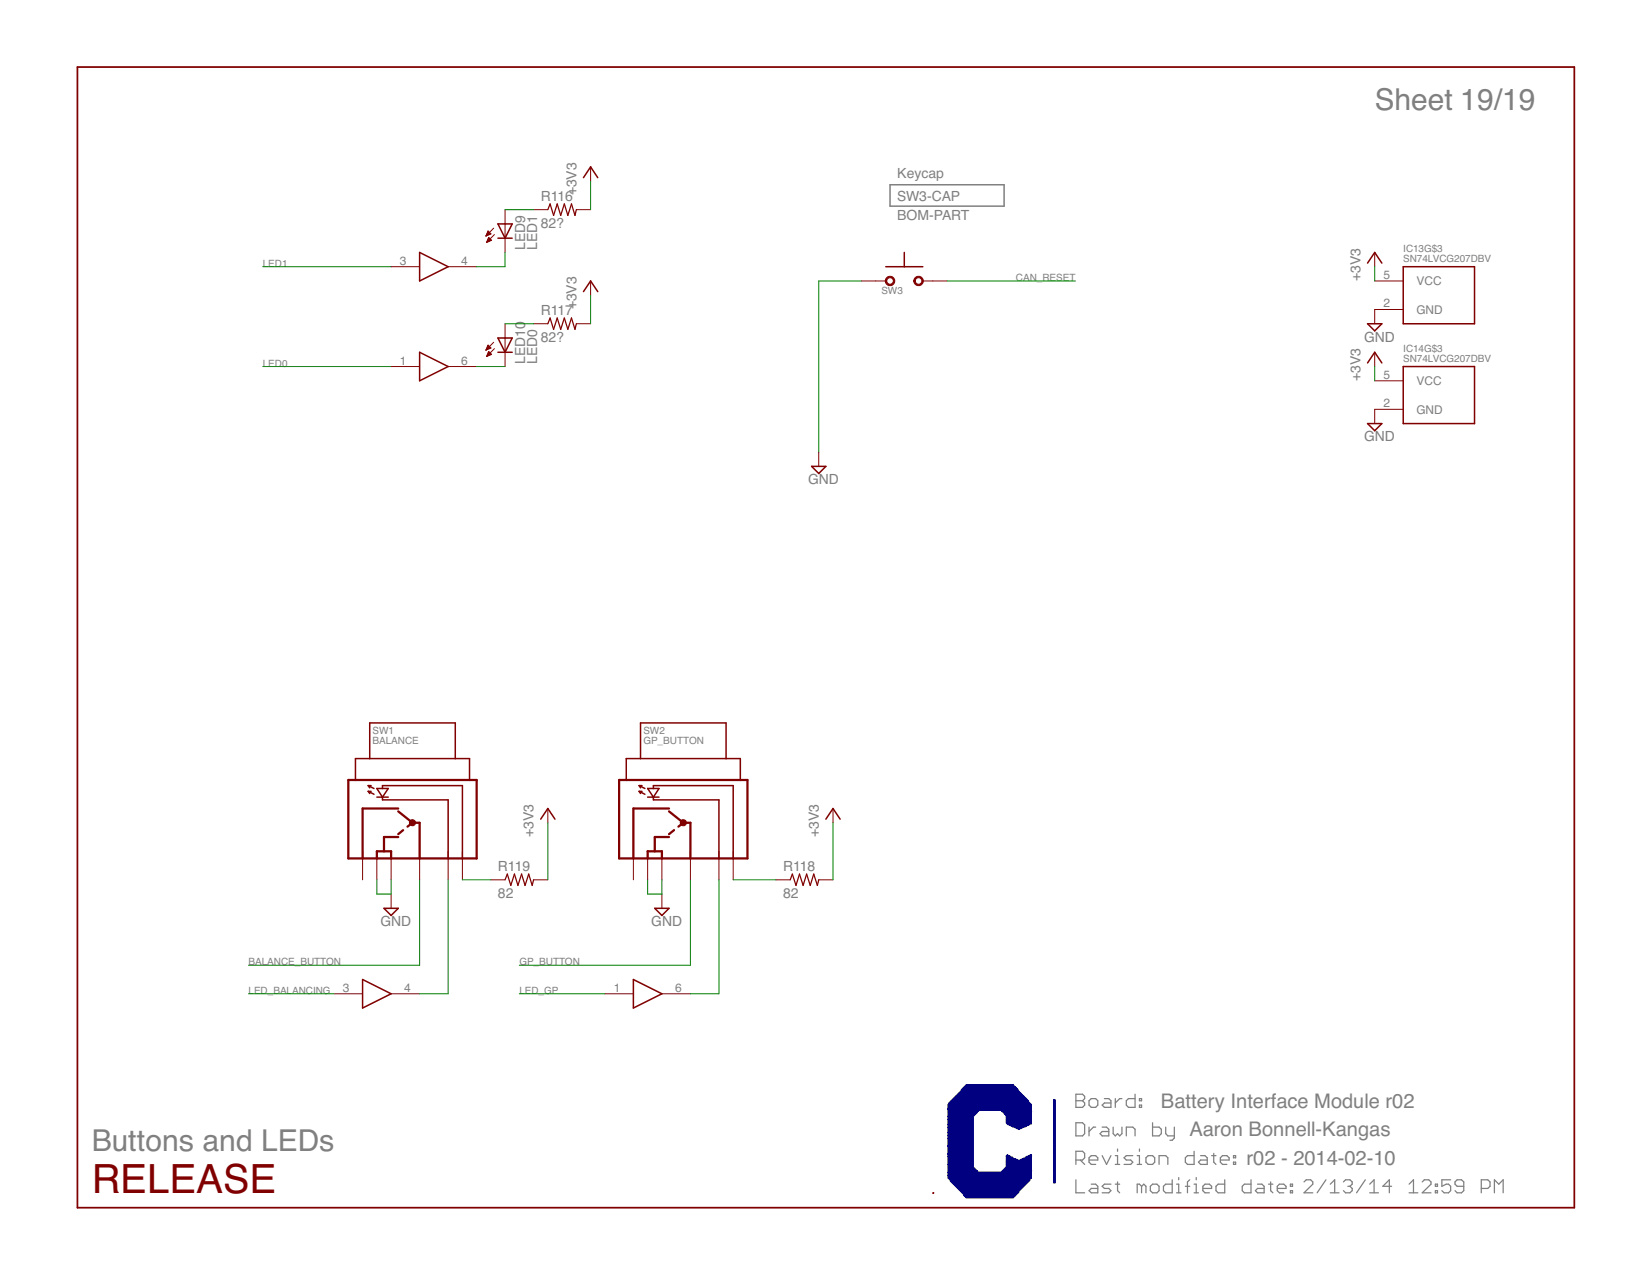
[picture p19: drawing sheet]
<svg xmlns="http://www.w3.org/2000/svg" width="279mm" height="216mm" viewBox="0 0 279 216" stroke-linecap="round" stroke-linejoin="round" font-family="sans-serif">
<defs><g id="words">
<text font-size="6.8" fill="#800000" x="15.5" y="201.9">RELEASE</text>
<g font-size="5.1" fill="#808080">
<text x="232.7" y="18.6">Sheet 19/19</text>
<text x="15.5" y="194.7">Buttons and LEDs</text>
</g>
<g font-size="3.4" fill="#808080">
<text x="196.5" y="187.5">Battery Interface Module r02</text>
<text x="201.3" y="192.3">Aaron Bonnell-Kangas</text>
<text x="210.9" y="197.1">r02 - 2014-02-10</text>
</g>
<g font-size="2.4" fill="#808080">
<text x="91.5" y="34.1">R116</text>
<text x="97.5" y="33.1" transform="rotate(-90 97.5 33.1)">+3V3</text>
<text x="151.8" y="34">SW3-CAP</text>
<text x="151.8" y="30">Keycap</text>
<text x="91.5" y="38.6">82?</text>
<text x="151.8" y="37.3">BOM-PART</text>
<text x="88.9" y="42.2" transform="rotate(-90 88.9 42.2)">LED9</text>
<text x="90.9" y="42.2" transform="rotate(-90 90.9 42.2)">LED1</text>
<text x="230.2" y="47.5" transform="rotate(-90 230.2 47.5)">+3V3</text>
<text x="91.5" y="53.4">R117</text>
<text x="97.5" y="52.4" transform="rotate(-90 97.5 52.4)">+3V3</text>
<text x="91.5" y="57.9">82?</text>
<text x="230.8" y="57.8">GND</text>
<text x="88.9" y="61.5" transform="rotate(-90 88.9 61.5)">LED10</text>
<text x="90.9" y="61.5" transform="rotate(-90 90.9 61.5)">LED0</text>
<text x="230.2" y="64.4" transform="rotate(-90 230.2 64.4)">+3V3</text>
<text x="230.8" y="74.7">GND</text>
<text x="136.7" y="81.9">GND</text>
<text x="90.3" y="141.6" transform="rotate(-90 90.3 141.6)">+3V3</text>
<text x="138.6" y="141.6" transform="rotate(-90 138.6 141.6)">+3V3</text>
<text x="84.3" y="147.4">R119</text>
<text x="132.5" y="147.4">R118</text>
<text x="84.3" y="152">82</text>
<text x="132.5" y="152">82</text>
<text x="64.4" y="156.7">GND</text>
<text x="110.2" y="156.7">GND</text>
</g>
<g font-size="2" fill="#808080">
<text x="67.7" y="44.8">3</text>
<text x="78.1" y="44.8">4</text>
<text x="234.1" y="47.2">5</text>
<text x="234.1" y="52">2</text>
<text x="239.7" y="48.3">VCC</text>
<text x="239.7" y="53.1">GND</text>
<text x="67.7" y="61.7">1</text>
<text x="78.1" y="61.7">6</text>
<text x="234.1" y="64.1">5</text>
<text x="239.7" y="65.1">VCC</text>
<text x="234.1" y="68.9">2</text>
<text x="239.7" y="70">GND</text>
<text x="58" y="167.8">3</text>
<text x="68.4" y="167.8">4</text>
<text x="103.9" y="167.8">1</text>
<text x="114.2" y="167.8">6</text>
</g>
<g font-size="1.7" fill="#808080">
<text x="44.5" y="45.1">LED1</text>
<text x="171.9" y="47.5">CAN_RESET</text>
<text x="237.5" y="44.4">SN74LVCG207DBV</text>
<text x="237.5" y="42.7">IC13G$3</text>
<text x="149.2" y="49.7">SW3</text>
<text x="237.5" y="59.6">IC14G$3</text>
<text x="44.5" y="62">LED0</text>
<text x="237.5" y="61.3">SN74LVCG207DBV</text>
<text x="63" y="125.9">BALANCE</text>
<text x="63" y="124.3">SW1</text>
<text x="108.9" y="125.9">GP_BUTTON</text>
<text x="108.9" y="124.3">SW2</text>
<text x="42.1" y="163.3">BALANCE_BUTTON</text>
<text x="87.9" y="163.3">GP_BUTTON</text>
<text x="42.1" y="168.2">LED_BALANCING</text>
<text x="87.9" y="168.2">LED_GP</text>
</g>
</g></defs>
<g fill="#808080" stroke="#808080" stroke-width=".21">
<path d="M182.1 185.1v2.3z"/>
<path d="M182.1 185.1h1.1z"/>
<path d="M183.2 185.1l.4 .4z"/>
<path d="M183.6 185.5v.4z"/>
<path d="M183.6 185.9l-.4 .3z"/>
<path d="M183.2 186.2l.4 .4z"/>
<path d="M183.6 186.6v.4z"/>
<path d="M183.6 187l-.4 .4z"/>
<path d="M182.1 187.4h1.1z"/>
<path d="M182.1 186.2h1.1z"/>
<path d="M184.7 187.4h.7z"/>
<path d="M185.8 187l-.4 .4z"/>
<path d="M185.8 186.2v.8z"/>
<path d="M185.4 185.9l.4 .3z"/>
<path d="M184.7 185.9h.7z"/>
<path d="M184.3 186.2l.4-.3z"/>
<path d="M184.3 186.2v.8z"/>
<path d="M184.3 187l.4 .4z"/>
<path d="M186.9 185.9h.7z"/>
<path d="M187.6 185.9l.4 .3z"/>
<path d="M188 186.2v1.2z"/>
<path d="M186.9 187.4h1.1z"/>
<path d="M186.5 187l.4 .4z"/>
<path d="M186.5 187l.4-.4z"/>
<path d="M186.9 186.6h1.1z"/>
<path d="M188.7 185.9v1.5z"/>
<path d="M188.7 186.6l.8-.7z"/>
<path d="M189.5 185.9h.4z"/>
<path d="M192.1 185.1v2.3z"/>
<path d="M191 187.4h1.1z"/>
<path d="M190.6 187l.4 .4z"/>
<path d="M190.6 186.2v.8z"/>
<path d="M190.6 186.2l.4-.3z"/>
<path d="M191 185.9h1.1z"/>
<path d="M192.8 185.9h.4z"/>
<path d="M193.2 185.9v.3z"/>
<path d="M192.8 186.2h.4z"/>
<path d="M192.8 185.9v.3z"/>
<path d="M192.8 187h.4z"/>
<path d="M193.2 187v.4z"/>
<path d="M192.8 187.4h.4z"/>
<path d="M192.8 187v.4z"/>
<path d="M182.1 194.8v2.2z"/>
<path d="M182.1 194.8h1.1z"/>
<path d="M183.2 194.8l.4 .4z"/>
<path d="M183.6 195.2v.7z"/>
<path d="M183.6 195.9l-.4 .4z"/>
<path d="M182.1 196.3h1.1z"/>
<path d="M182.8 196.3l.8 .7z"/>
<path d="M184.7 197h.7z"/>
<path d="M184.3 196.6l.4 .4z"/>
<path d="M184.3 195.9v.7z"/>
<path d="M184.3 195.9l.4-.4z"/>
<path d="M184.7 195.5h.7z"/>
<path d="M185.4 195.5l.4 .4z"/>
<path d="M185.8 195.9v.4z"/>
<path d="M184.3 196.3h1.5z"/>
<path d="M186.5 195.5l.8 1.5z"/>
<path d="M188 195.5l-.7 1.5z"/>
<path d="M188.7 195.5h.4z"/>
<path d="M189.1 195.5v1.5z"/>
<path d="M188.7 197h.8z"/>
<path d="M189.1 194.4v.4z"/>
<path d="M190.2 197h1.1z"/>
<path d="M191.7 196.6l-.4 .4z"/>
<path d="M191.3 196.3l.4 .3z"/>
<path d="M190.6 196.3h.7z"/>
<path d="M190.2 195.9l.4 .4z"/>
<path d="M190.2 195.9l.4-.4z"/>
<path d="M190.6 195.5h1.1z"/>
<path d="M192.4 195.5h.4z"/>
<path d="M192.8 195.5v1.5z"/>
<path d="M192.4 197h.8z"/>
<path d="M192.8 194.4v.4z"/>
<path d="M194.3 197h.8z"/>
<path d="M195.4 196.6l-.3 .4z"/>
<path d="M195.4 195.9v.7z"/>
<path d="M195.1 195.5l.3 .4z"/>
<path d="M194.3 195.5h.8z"/>
<path d="M193.9 195.9l.4-.4z"/>
<path d="M193.9 195.9v.7z"/>
<path d="M193.9 196.6l.4 .4z"/>
<path d="M196.2 195.5v1.5z"/>
<path d="M196.2 195.5h1.1z"/>
<path d="M197.3 195.5l.3 .4z"/>
<path d="M197.6 195.9v1.1z"/>
<path d="M202.1 194.8v2.2z"/>
<path d="M201 197h1.1z"/>
<path d="M200.6 196.6l.4 .4z"/>
<path d="M200.6 195.9v.7z"/>
<path d="M200.6 195.9l.4-.4z"/>
<path d="M201 195.5h1.1z"/>
<path d="M203.2 195.5h.7z"/>
<path d="M203.9 195.5l.4 .4z"/>
<path d="M204.3 195.9v1.1z"/>
<path d="M203.2 197h1.1z"/>
<path d="M202.8 196.6l.4 .4z"/>
<path d="M202.8 196.6l.4-.3z"/>
<path d="M203.2 196.3h1.1z"/>
<path d="M205.4 195.2v1.4z"/>
<path d="M205.4 196.6l.4 .4z"/>
<path d="M205 195.5h.8z"/>
<path d="M206.9 197h.7z"/>
<path d="M206.5 196.6l.4 .4z"/>
<path d="M206.5 195.9v.7z"/>
<path d="M206.9 195.5l-.4 .4z"/>
<path d="M206.9 195.5h.7z"/>
<path d="M207.6 195.5l.4 .4z"/>
<path d="M208 195.9v.4z"/>
<path d="M206.5 196.3h1.5z"/>
<path d="M208.7 195.5h.4z"/>
<path d="M209.1 195.5v.4z"/>
<path d="M208.7 195.9h.4z"/>
<path d="M208.7 195.5v.4z"/>
<path d="M208.7 196.6h.4z"/>
<path d="M209.1 196.6v.4z"/>
<path d="M208.7 197h.4z"/>
<path d="M208.7 196.6v.4z"/>
<path d="M182.1 199.6v2.2z"/>
<path d="M182.1 201.8h1.5z"/>
<path d="M184.7 200.4h.7z"/>
<path d="M185.4 200.4l.4 .3z"/>
<path d="M185.8 200.7v1.1z"/>
<path d="M184.7 201.8h1.1z"/>
<path d="M184.3 201.5l.4 .3z"/>
<path d="M184.3 201.5l.4-.4z"/>
<path d="M184.7 201.1h1.1z"/>
<path d="M186.5 201.8h1.1z"/>
<path d="M187.6 201.8l.4-.3z"/>
<path d="M187.6 201.1l.4 .4z"/>
<path d="M186.9 201.1h.7z"/>
<path d="M186.5 200.7l.4 .4z"/>
<path d="M186.5 200.7l.4-.3z"/>
<path d="M186.9 200.4h1.1z"/>
<path d="M189.1 200v1.5z"/>
<path d="M189.1 201.5l.4 .3z"/>
<path d="M188.7 200.4h.8z"/>
<path d="M192.4 200.4v1.4z"/>
<path d="M192.4 200.4h.4z"/>
<path d="M192.8 200.4l.4 .3z"/>
<path d="M193.2 200.7v1.1z"/>
<path d="M193.2 200.7l.4-.3z"/>
<path d="M193.6 200.4l.3 .3z"/>
<path d="M193.9 200.7v1.1z"/>
<path d="M195.1 201.8h.7z"/>
<path d="M195.8 201.8l.4-.3z"/>
<path d="M196.2 200.7v.8z"/>
<path d="M195.8 200.4l.4 .3z"/>
<path d="M195.1 200.4h.7z"/>
<path d="M194.7 200.7l.4-.3z"/>
<path d="M194.7 200.7v.8z"/>
<path d="M194.7 201.5l.4 .3z"/>
<path d="M198.4 199.6v2.2z"/>
<path d="M197.3 201.8h1.1z"/>
<path d="M196.9 201.5l.4 .3z"/>
<path d="M196.9 200.7v.8z"/>
<path d="M196.9 200.7l.4-.3z"/>
<path d="M197.3 200.4h1.1z"/>
<path d="M199.1 200.4h.4z"/>
<path d="M199.5 200.4v1.4z"/>
<path d="M199.1 201.8h.8z"/>
<path d="M199.5 199.2v.4z"/>
<path d="M201 200v1.8z"/>
<path d="M201 200l.3-.4z"/>
<path d="M200.6 200.7h.7z"/>
<path d="M202.1 200.4h.3z"/>
<path d="M202.4 200.4v1.4z"/>
<path d="M202.1 201.8h.7z"/>
<path d="M202.4 199.2v.4z"/>
<path d="M203.9 201.8h.8z"/>
<path d="M203.6 201.5l.3 .3z"/>
<path d="M203.6 200.7v.8z"/>
<path d="M203.6 200.7l.3-.3z"/>
<path d="M203.9 200.4h.8z"/>
<path d="M204.7 200.4l.3 .3z"/>
<path d="M205 200.7v.4z"/>
<path d="M203.6 201.1h1.4z"/>
<path d="M207.3 199.6v2.2z"/>
<path d="M206.1 201.8h1.2z"/>
<path d="M205.8 201.5l.3 .3z"/>
<path d="M205.8 200.7v.8z"/>
<path d="M205.8 200.7l.3-.3z"/>
<path d="M206.1 200.4h1.2z"/>
<path d="M211.7 199.6v2.2z"/>
<path d="M210.6 201.8h1.1z"/>
<path d="M210.2 201.5l.4 .3z"/>
<path d="M210.2 200.7v.8z"/>
<path d="M210.2 200.7l.4-.3z"/>
<path d="M210.6 200.4h1.1z"/>
<path d="M212.8 200.4h.8z"/>
<path d="M213.6 200.4l.3 .3z"/>
<path d="M213.9 200.7v1.1z"/>
<path d="M212.8 201.8h1.1z"/>
<path d="M212.4 201.5l.4 .3z"/>
<path d="M212.8 201.1l-.4 .4z"/>
<path d="M212.8 201.1h1.1z"/>
<path d="M215 200v1.5z"/>
<path d="M215 201.5l.4 .3z"/>
<path d="M214.7 200.4h.7z"/>
<path d="M216.5 201.8h.8z"/>
<path d="M216.2 201.5l.3 .3z"/>
<path d="M216.2 200.7v.8z"/>
<path d="M216.2 200.7l.3-.3z"/>
<path d="M216.5 200.4h.8z"/>
<path d="M217.3 200.4l.3 .3z"/>
<path d="M217.6 200.7v.4z"/>
<path d="M216.2 201.1h1.4z"/>
<path d="M218.4 200.4h.3z"/>
<path d="M218.7 200.4v.3z"/>
<path d="M218.4 200.7h.3z"/>
<path d="M218.4 200.4v.3z"/>
<path d="M218.4 201.5h.3z"/>
<path d="M218.7 201.5v.3z"/>
<path d="M218.4 201.8h.3z"/>
<path d="M218.4 201.5v.3z"/>
<path d="M220.7 201.8h1.5z"/>
<path d="M220.7 201.8l1.5-1.4z"/>
<path d="M222.2 200v.4z"/>
<path d="M221.8 199.6l.4 .4z"/>
<path d="M221.1 199.6h.7z"/>
<path d="M220.7 200l.4-.4z"/>
<path d="M224.4 199.6l-1.5 2.2z"/>
<path d="M225.1 200.4l.8-.8z"/>
<path d="M225.9 199.6v2.2z"/>
<path d="M225.1 201.8h1.5z"/>
<path d="M227.4 200l.3-.4z"/>
<path d="M227.7 199.6h.8z"/>
<path d="M228.5 199.6l.3 .4z"/>
<path d="M228.8 200v.4z"/>
<path d="M228.5 200.7l.3-.3z"/>
<path d="M228.1 200.7h.4z"/>
<path d="M228.5 200.7l.3 .4z"/>
<path d="M228.8 201.1v.4z"/>
<path d="M228.5 201.8l.3-.3z"/>
<path d="M227.7 201.8h.8z"/>
<path d="M227.4 201.5l.3 .3z"/>
<path d="M231.1 199.6l-1.5 2.2z"/>
<path d="M231.8 200.4l.7-.8z"/>
<path d="M232.5 199.6v2.2z"/>
<path d="M231.8 201.8h1.5z"/>
<path d="M235.1 199.6v2.2z"/>
<path d="M235.1 199.6l-1.1 1.1z"/>
<path d="M234 200.7h1.5z"/>
<path d="M238.5 200.4l.7-.8z"/>
<path d="M239.2 199.6v2.2z"/>
<path d="M238.5 201.8h1.4z"/>
<path d="M240.7 201.8h1.5z"/>
<path d="M240.7 201.8l1.5-1.4z"/>
<path d="M242.2 200v.4z"/>
<path d="M241.8 199.6l.4 .4z"/>
<path d="M241 199.6h.8z"/>
<path d="M241 199.6l-.3 .4z"/>
<path d="M242.9 200.4h.4z"/>
<path d="M243.3 200.4v.3z"/>
<path d="M242.9 200.7h.4z"/>
<path d="M242.9 200.4v.3z"/>
<path d="M242.9 201.5h.4z"/>
<path d="M243.3 201.5v.3z"/>
<path d="M242.9 201.8h.4z"/>
<path d="M242.9 201.5v.3z"/>
<path d="M244 199.6h1.5z"/>
<path d="M244 199.6v1.1z"/>
<path d="M244 200.7l.8-.3z"/>
<path d="M244.8 200.4h.3z"/>
<path d="M245.1 200.4l.4 .3z"/>
<path d="M245.5 200.7v.8z"/>
<path d="M245.5 201.5l-.4 .3z"/>
<path d="M244.4 201.8h.7z"/>
<path d="M244 201.5l.4 .3z"/>
<path d="M246.2 201.5l.4 .3z"/>
<path d="M246.6 201.8h.7z"/>
<path d="M247.3 201.8l.4-.3z"/>
<path d="M247.7 200v1.5z"/>
<path d="M247.3 199.6l.4 .4z"/>
<path d="M246.6 199.6h.7z"/>
<path d="M246.6 199.6l-.4 .4z"/>
<path d="M246.2 200v.4z"/>
<path d="M246.2 200.4l.4 .3z"/>
<path d="M246.6 200.7h1.1z"/>
<path d="M250.7 199.6v2.2z"/>
<path d="M250.7 199.6h1.1z"/>
<path d="M251.8 199.6l.4 .4z"/>
<path d="M252.2 200v.7z"/>
<path d="M251.8 201.1l.4-.4z"/>
<path d="M250.7 201.1h1.1z"/>
<path d="M252.9 199.6v2.2z"/>
<path d="M252.9 199.6l.7 .8z"/>
<path d="M253.6 200.4l.8-.8z"/>
<path d="M254.4 199.6v2.2z"/>
<path d="M182.1 190v2.2z"/>
<path d="M182.1 192.2h1.1z"/>
<path d="M183.6 191.8l-.4 .4z"/>
<path d="M183.6 190.3v1.5z"/>
<path d="M183.2 190l.4 .3z"/>
<path d="M182.1 190h1.1z"/>
<path d="M184.3 190.7v1.5z"/>
<path d="M185 190.7l-.7 .8z"/>
<path d="M185 190.7h.4z"/>
<path d="M186.5 190.7h.8z"/>
<path d="M187.3 190.7l.3 .4z"/>
<path d="M187.6 191.1v1.1z"/>
<path d="M186.5 192.2h1.1z"/>
<path d="M186.2 191.8l.3 .4z"/>
<path d="M186.2 191.8l.3-.3z"/>
<path d="M186.5 191.5h1.1z"/>
<path d="M188.4 190.7v1.1z"/>
<path d="M188.4 191.8l.3 .4z"/>
<path d="M188.7 192.2l.4-.4z"/>
<path d="M189.1 191.8l.4 .4z"/>
<path d="M189.5 192.2l.4-.4z"/>
<path d="M189.9 190.7v1.1z"/>
<path d="M190.6 190.7v1.5z"/>
<path d="M190.6 190.7h1.1z"/>
<path d="M191.7 190.7l.4 .4z"/>
<path d="M192.1 191.1v1.1z"/>
<path d="M195.1 190v2.2z"/>
<path d="M195.1 192.2h1.1z"/>
<path d="M196.2 192.2l.3-.4z"/>
<path d="M196.5 191.1v.7z"/>
<path d="M196.2 190.7l.3 .4z"/>
<path d="M195.1 190.7h1.1z"/>
<path d="M197.3 190.7v1.1z"/>
<path d="M197.3 191.8l.3 .4z"/>
<path d="M197.6 192.2h1.1z"/>
<path d="M198.7 190.7v1.9z"/>
<path d="M198.7 192.6l-.3 .3z"/>
<path d="M198 192.9h.4z"/>
</g>
<g fill="#808080" stroke="#808080" stroke-width=".25">
<path d="M150.6 31.3v3.6z"/>
<path d="M150.6 34.9h19.3z"/>
<path d="M150.6 31.3h19.3z"/>
<path d="M169.9 31.3v3.6z"/>
</g>
<g fill="#800000" stroke="#800000" stroke-width=".3">
<path d="M13.1 11.3v193z"/>
<path d="M13.1 204.3h253.3z"/>
<path d="M266.4 11.3v193z"/>
<path d="M13.1 11.3h253.3z"/>
</g>
<g fill="#800000" stroke="#800000" stroke-width=".17">
<path d="M102.4 168.1h4.8z"/>
<path d="M112 168.1h4.8z"/>
<path d="M56.5 168.1h4.9z"/>
<path d="M66.2 168.1h4.8z"/>
<path d="M232.6 47.5h4.9z"/>
<path d="M232.6 52.4h4.9z"/>
<path d="M66.2 62h4.8z"/>
<path d="M75.8 62h4.9z"/>
<path d="M66.2 45.1h4.8z"/>
<path d="M75.8 45.1h4.9z"/>
<path d="M232.6 64.4h4.9z"/>
<path d="M232.6 69.3h4.9z"/>
<path d="M97.5 35.5h2.4z"/>
<path d="M90.3 35.5h2.4z"/>
<path d="M97.5 54.8h2.4z"/>
<path d="M90.3 54.8h2.4z"/>
<path d="M138.6 148.9h2.4z"/>
<path d="M131.3 148.9h2.4z"/>
<path d="M90.3 148.9h2.4z"/>
<path d="M83.1 148.9h2.4z"/>
<path d="M232.6 69.3v2.4z"/>
<path d="M232.6 52.4v2.4z"/>
<path d="M99.9 28.2v2.4z"/>
<path d="M99.9 47.5v2.5z"/>
<path d="M141 136.8v2.4z"/>
<path d="M92.7 136.8v2.4z"/>
<path d="M232.6 42.7v2.4z"/>
<path d="M232.6 59.6v2.4z"/>
<path d="M138.6 76.5v2.4z"/>
<path d="M71 144v4.9z"/>
<path d="M61.4 144v4.9z"/>
<path d="M63.8 144v4.9z"/>
<path d="M66.2 144v4.9z"/>
<path d="M75.8 144v4.9z"/>
<path d="M78.3 144v4.9z"/>
<path d="M116.8 144v4.9z"/>
<path d="M107.2 144v4.9z"/>
<path d="M109.6 144v4.9z"/>
<path d="M112 144v4.9z"/>
<path d="M121.7 144v4.9z"/>
<path d="M124.1 144v4.9z"/>
<path d="M66.2 151.3v2.4z"/>
<path d="M112 151.3v2.4z"/>
<path d="M85.5 40.3v2.4z"/>
<path d="M85.5 35.5v2.4z"/>
<path d="M85.5 37.9v2.4z"/>
<path d="M83.5 38.6l-1.3 1.3z"/>
<path d="M83.7 39.7l-1.4 1.3z"/>
<path d="M82.6 39.1l-.4 .8z"/>
<path d="M82.6 39.1l.5 .5z"/>
<path d="M82.2 39.9l.9-.3z"/>
<path d="M82.2 39.9h.1z"/>
<path d="M82.3 39.8h.3z"/>
<path d="M82.3 39.7h.5z"/>
<path d="M82.4 39.6h.7z"/>
<path d="M82.4 39.5h.5z"/>
<path d="M82.5 39.3h.3z"/>
<path d="M82.5 39.2h.2z"/>
<path d="M82.7 40.2l-.4 .8z"/>
<path d="M82.7 40.2l.5 .5z"/>
<path d="M82.3 41l.9-.3z"/>
<path d="M82.4 40.9h.2z"/>
<path d="M82.4 40.8h.5z"/>
<path d="M82.5 40.7h.6z"/>
<path d="M82.5 40.6h.6z"/>
<path d="M82.6 40.5h.4z"/>
<path d="M82.6 40.3h.3z"/>
<path d="M82.7 40.2h.1z"/>
<path d="M85.5 59.6v2.4z"/>
<path d="M85.5 54.8v2.4z"/>
<path d="M85.5 57.2v2.4z"/>
<path d="M83.5 57.9l-1.3 1.3z"/>
<path d="M83.7 59l-1.4 1.3z"/>
<path d="M82.6 58.4l-.4 .8z"/>
<path d="M82.6 58.4l.5 .5z"/>
<path d="M82.2 59.2l.9-.3z"/>
<path d="M82.3 59.1h.2z"/>
<path d="M82.3 59h.5z"/>
<path d="M82.4 58.9h.7z"/>
<path d="M82.4 58.8h.6z"/>
<path d="M82.5 58.7h.3z"/>
<path d="M82.5 58.5h.2z"/>
<path d="M82.7 59.5l-.4 .8z"/>
<path d="M82.7 59.5l.5 .5z"/>
<path d="M82.3 60.3l.9-.3z"/>
<path d="M82.4 60.2h.1z"/>
<path d="M82.4 60.1h.4z"/>
<path d="M82.5 60h.6z"/>
<path d="M82.5 59.9h.6z"/>
<path d="M82.6 59.8h.4z"/>
<path d="M82.6 59.7h.3z"/>
<path d="M82.7 59.6h.1z"/>
<path d="M145.8 47.5h2.4z"/>
<path d="M157.9 47.5h2.4z"/>
<path d="M148.2 47.5h1.7z"/>
<path d="M156.2 47.5h1.7z"/>
<path d="M157.9 201.8h.1z"/>
<path d="M158 201.8v.1z"/>
<path d="M157.9 201.9h.1z"/>
<path d="M69.5 138.8a.53 .53 0 0 1 .8 .2 .53 .53 0 0 1-.4 .7 .53 .53 0 0 1-.6-.5h.3a.16 .16 0 0 1 .3-.1 .16 .16 0 0 1-.1 .3l-.2-.2h-.3z" fill-rule="evenodd"/>
<path d="M115.3 138.8a.52 .52 0 0 1 .8 .2 .52 .52 0 0 1-.3 .7 .52 .52 0 0 1-.7-.5h.4a.16 .16 0 0 1 .2-.2 .16 .16 0 0 1 .1 .3 .16 .16 0 0 1-.3 0l-.4-.1z" fill-rule="evenodd"/>
<path d="M150 47a.81 .81 0 0 1 1.3 .1 .81 .81 0 0 1-.5 1.2 .81 .81 0 0 1-1-.8h.3a.56 .56 0 0 1 .7-.5 .56 .56 0 0 1 .2 .9 .56 .56 0 0 1-.9-.2v-.2h-.3z" fill-rule="evenodd"/>
<path d="M154.8 47a.81 .81 0 0 1 1.3 .1 .81 .81 0 0 1-.4 1.2 .81 .81 0 0 1-1.1-.8h.3a.56 .56 0 0 1 .7-.5 .56 .56 0 0 1 .2 .9 .56 .56 0 0 1-.9-.2v-.2h-.3z" fill-rule="evenodd"/>
</g>
<g fill="#800000" stroke="#800000" stroke-width=".25">
<path d="M107.2 165.7v4.9z"/>
<path d="M107.2 170.6l4.8-2.5z"/>
<path d="M107.2 165.7l4.8 2.4z"/>
<path d="M61.4 165.7v4.9z"/>
<path d="M61.4 170.6l4.8-2.5z"/>
<path d="M61.4 165.7l4.8 2.4z"/>
<path d="M237.5 45.1v9.7z"/>
<path d="M237.5 54.8h12z"/>
<path d="M249.5 45.1v9.7z"/>
<path d="M237.5 45.1h12z"/>
<path d="M71 59.6v4.8z"/>
<path d="M71 64.4l4.8-2.4z"/>
<path d="M71 59.6l4.8 2.4z"/>
<path d="M71 42.7v4.8z"/>
<path d="M71 47.5l4.8-2.4z"/>
<path d="M71 42.7l4.8 2.4z"/>
<path d="M237.5 62v9.7z"/>
<path d="M237.5 71.7h12z"/>
<path d="M249.5 62v9.7z"/>
<path d="M237.5 62h12z"/>
<path d="M231.4 71.7h2.4z"/>
<path d="M233.8 71.7l-1.2 1.2z"/>
<path d="M231.4 71.7l1.2 1.2z"/>
<path d="M231.4 54.8h2.4z"/>
<path d="M233.8 54.8l-1.2 1.2z"/>
<path d="M231.4 54.8l1.2 1.2z"/>
<path d="M99.9 28.2l1.3 1.9z"/>
<path d="M99.9 28.2l-1.2 1.9z"/>
<path d="M99.9 47.5l1.3 1.8z"/>
<path d="M99.9 47.5l-1.2 1.8z"/>
<path d="M141 136.8l1.2 1.8z"/>
<path d="M141 136.8l-1.2 1.8z"/>
<path d="M92.7 136.8l1.2 1.8z"/>
<path d="M92.7 136.8l-1.2 1.8z"/>
<path d="M232.6 42.7l1.2 1.8z"/>
<path d="M232.6 42.7l-1.2 1.8z"/>
<path d="M232.6 59.6l1.2 1.8z"/>
<path d="M232.6 59.6l-1.2 1.8z"/>
<path d="M137.4 78.9h2.4z"/>
<path d="M139.8 78.9l-1.2 1.2z"/>
<path d="M137.4 78.9l1.2 1.2z"/>
<path d="M64.7 132.9v.5z"/>
<path d="M63.8 133.4h.9z"/>
<path d="M63.8 133.4l.9 1.5z"/>
<path d="M65.7 133.4l-1 1.5z"/>
<path d="M64.7 133.4h1z"/>
<path d="M63.8 134.9h.9z"/>
<path d="M64.7 134.9h1z"/>
<path d="M62.3 132.9l1 .5z"/>
<path d="M62.3 133.9l1 .5z"/>
<path d="M62.3 133.9h.5z"/>
<path d="M62.3 133.9l.3 .4z"/>
<path d="M62.3 132.9h.5z"/>
<path d="M62.3 132.9l.3 .4z"/>
<path d="M64.7 134.9v.4z"/>
<path d="M64.7 135.3h11.1z"/>
<path d="M64.7 132.9h13.6z"/>
<path d="M60.2 128.4v3.6z"/>
<path d="M60.2 128.4h2.4z"/>
<path d="M62.6 122.3v6.1z"/>
<path d="M62.6 122.3h14.4z"/>
<path d="M77 122.3v6.1z"/>
<path d="M77 128.4h2.5z"/>
<path d="M79.5 128.4v3.6z"/>
<path d="M62.6 128.4h14.4z"/>
<path d="M75.8 135.3v9.9z"/>
<path d="M78.3 132.9v12.3z"/>
<path d="M110.6 132.9v.5z"/>
<path d="M109.6 133.4h1z"/>
<path d="M109.6 133.4l1 1.5z"/>
<path d="M111.5 133.4l-.9 1.5z"/>
<path d="M110.6 133.4h.9z"/>
<path d="M109.6 134.9h1z"/>
<path d="M110.6 134.9h.9z"/>
<path d="M108.2 132.9l.9 .5z"/>
<path d="M108.2 133.9l.9 .5z"/>
<path d="M108.2 133.9h.4z"/>
<path d="M108.2 133.9l.2 .4z"/>
<path d="M108.2 132.9h.4z"/>
<path d="M108.2 132.9l.2 .4z"/>
<path d="M110.6 134.9v.4z"/>
<path d="M110.6 135.3h11.1z"/>
<path d="M110.6 132.9h13.5z"/>
<path d="M106 128.4v3.6z"/>
<path d="M106 128.4h2.4z"/>
<path d="M108.4 122.3v6.1z"/>
<path d="M108.4 122.3h14.5z"/>
<path d="M122.9 122.3v6.1z"/>
<path d="M122.9 128.4h2.4z"/>
<path d="M125.3 128.4v3.6z"/>
<path d="M108.4 128.4h14.5z"/>
<path d="M121.7 135.3v9.9z"/>
<path d="M124.1 132.9v12.3z"/>
<path d="M65 153.7h2.4z"/>
<path d="M67.4 153.7l-1.2 1.2z"/>
<path d="M65 153.7l1.2 1.2z"/>
<path d="M110.8 153.7h2.4z"/>
<path d="M113.2 153.7l-1.2 1.2z"/>
<path d="M110.8 153.7l1.2 1.2z"/>
<path d="M86.7 37.9l-1.2 2.4z"/>
<path d="M84.3 37.9l1.2 2.4z"/>
<path d="M85.5 40.3h1.2z"/>
<path d="M84.3 40.3h1.2z"/>
<path d="M85.5 37.9h1.2z"/>
<path d="M84.3 37.9h1.2z"/>
<path d="M86.7 57.2l-1.2 2.4z"/>
<path d="M84.3 57.2l1.2 2.4z"/>
<path d="M85.5 59.6h1.2z"/>
<path d="M84.3 59.6h1.2z"/>
<path d="M85.5 57.2h1.2z"/>
<path d="M84.3 57.2h1.2z"/>
<path d="M153 45.1h3.2z"/>
<path d="M149.9 45.1h3.1z"/>
<path d="M153 42.7v2.4z"/>
</g>
<g fill="#800000" stroke="#800000" stroke-width=".21">
<path d="M93.1 34.5l-.4 1z"/>
<path d="M93.1 34.5l.6 1.9z"/>
<path d="M94.3 34.5l-.6 1.9z"/>
<path d="M94.3 34.5l.6 1.9z"/>
<path d="M95.5 34.5l-.6 1.9z"/>
<path d="M95.5 34.5l.6 1.9z"/>
<path d="M96.7 34.5l-.6 1.9z"/>
<path d="M96.7 34.5l.6 1.9z"/>
<path d="M97.5 35.5l-.2 .9z"/>
<path d="M93.1 53.8l-.4 1z"/>
<path d="M93.1 53.8l.6 1.9z"/>
<path d="M94.3 53.8l-.6 1.9z"/>
<path d="M94.3 53.8l.6 1.9z"/>
<path d="M95.5 53.8l-.6 1.9z"/>
<path d="M95.5 53.8l.6 1.9z"/>
<path d="M96.7 53.8l-.6 1.9z"/>
<path d="M96.7 53.8l.6 1.9z"/>
<path d="M97.5 54.8l-.2 .9z"/>
<path d="M134.1 147.9l-.4 1z"/>
<path d="M134.1 147.9l.6 1.9z"/>
<path d="M135.3 147.9l-.6 1.9z"/>
<path d="M135.3 147.9l.6 1.9z"/>
<path d="M136.5 147.9l-.6 1.9z"/>
<path d="M136.5 147.9l.6 1.9z"/>
<path d="M137.7 147.9l-.6 1.9z"/>
<path d="M137.7 147.9l.6 1.9z"/>
<path d="M138.6 148.9l-.3 .9z"/>
<path d="M85.9 147.9l-.4 1z"/>
<path d="M85.9 147.9l.5 1.9z"/>
<path d="M87.1 147.9l-.7 1.9z"/>
<path d="M87.1 147.9l.6 1.9z"/>
<path d="M88.3 147.9l-.6 1.9z"/>
<path d="M88.3 147.9l.6 1.9z"/>
<path d="M89.5 147.9l-.6 1.9z"/>
<path d="M89.5 147.9l.6 1.9z"/>
<path d="M90.3 148.9l-.2 .9z"/>
</g>
<g fill="#800000" stroke="#800000" stroke-width=".38">
<path d="M69.8 139.2h1.2z"/>
<path d="M67.4 137.3l2.4 1.9z"/>
<path d="M69 139.9l.8-.7z"/>
<path d="M67.4 141.1l.8-.6z"/>
<path d="M61.4 136.8h6z"/>
<path d="M65 141.6h2.4z"/>
<path d="M65 141.6v2.4z"/>
<path d="M65 144h1.2z"/>
<path d="M63.8 144h1.2z"/>
<path d="M58.9 145.2h2.5z"/>
<path d="M61.4 145.2h2.4z"/>
<path d="M63.8 145.2h2.4z"/>
<path d="M66.2 145.2h4.8z"/>
<path d="M71 145.2h4.8z"/>
<path d="M75.8 145.2h2.5z"/>
<path d="M78.3 145.2h2.4z"/>
<path d="M80.7 132v13.2z"/>
<path d="M79.5 132h1.2z"/>
<path d="M60.2 132h19.3z"/>
<path d="M58.9 132h1.3z"/>
<path d="M58.9 132v13.2z"/>
<path d="M61.4 136.8v8.4z"/>
<path d="M63.8 144v1.2z"/>
<path d="M66.2 144v1.2z"/>
<path d="M71 139.2v6z"/>
<path d="M115.6 139.2h1.2z"/>
<path d="M113.2 137.3l2.4 1.9z"/>
<path d="M114.8 139.9l.8-.7z"/>
<path d="M113.2 141.1l.9-.6z"/>
<path d="M107.2 136.8h6z"/>
<path d="M110.8 141.6h2.4z"/>
<path d="M110.8 141.6v2.4z"/>
<path d="M110.8 144h1.2z"/>
<path d="M109.6 144h1.2z"/>
<path d="M104.8 145.2h2.4z"/>
<path d="M107.2 145.2h2.4z"/>
<path d="M109.6 145.2h2.4z"/>
<path d="M112 145.2h4.8z"/>
<path d="M116.8 145.2h4.9z"/>
<path d="M121.7 145.2h2.4z"/>
<path d="M124.1 145.2h2.4z"/>
<path d="M126.5 132v13.2z"/>
<path d="M125.3 132h1.2z"/>
<path d="M106 132h19.3z"/>
<path d="M104.8 132h1.2z"/>
<path d="M104.8 132v13.2z"/>
<path d="M107.2 136.8v8.4z"/>
<path d="M109.6 144v1.2z"/>
<path d="M112 144v1.2z"/>
<path d="M116.8 139.2v6z"/>
</g>
<g fill="#008000" stroke="#008000" stroke-width=".17">
<path d="M80.7 62h4.8z"/>
<path d="M85.5 54.8h4.8z"/>
<path d="M85.5 42.7v2.4z"/>
<path d="M80.7 45.1h4.8z"/>
<path d="M85.5 35.5h4.8z"/>
<path d="M44.5 45.1h21.7z"/>
<path d="M44.5 62h21.7z"/>
<path d="M87.9 168.1h14.5z"/>
<path d="M42.1 168.1h14.4z"/>
<path d="M92.7 139.2v9.7z"/>
<path d="M141 139.2v9.7z"/>
<path d="M99.9 50v4.8z"/>
<path d="M99.9 30.6v4.9z"/>
<path d="M232.6 62v2.4z"/>
<path d="M232.6 45.1v2.4z"/>
<path d="M66.2 148.9v2.4z"/>
<path d="M63.8 148.9v2.4z"/>
<path d="M63.8 151.3h2.4z"/>
<path d="M109.6 148.9v2.4z"/>
<path d="M109.6 151.3h2.4z"/>
<path d="M112 148.9v2.4z"/>
<path d="M138.6 47.5h7.2z"/>
<path d="M138.6 47.5v29z"/>
<path d="M160.3 47.5h21.7z"/>
<path d="M71 148.9v14.4z"/>
<path d="M42.1 163.3h28.9z"/>
<path d="M116.8 148.9v14.4z"/>
<path d="M87.9 163.3h28.9z"/>
<path d="M71 168.1h4.8z"/>
<path d="M75.8 148.9v19.2z"/>
<path d="M116.8 168.1h4.9z"/>
<path d="M121.7 148.9v19.2z"/>
<path d="M78.3 148.9h4.8z"/>
<path d="M124.1 148.9h7.2z"/>
</g>
<g fill="#000080" stroke="#000080" stroke-width=".17">
<path d="M163.5 202.6h8v.1h-8z"/>
<path d="M163.4 202.4h8.2v.2h-8.2z"/>
<path d="M163.2 202.3h8.6v.1h-8.6z"/>
<path d="M163.1 202.2h8.8v.1h-8.8z"/>
<path d="M163.1 202h8.9v.2h-8.9z"/>
<path d="M163 201.9h9.1v.1h-9.1z"/>
<path d="M162.8 201.8h9.5v.1h-9.5z"/>
<path d="M162.7 201.6h9.7v.2h-9.7z"/>
<path d="M162.6 201.5h9.8v.1h-9.8z"/>
<path d="M162.4 201.4h10.2v.1h-10.2z"/>
<path d="M162.3 201.2h10.4v.2h-10.4z"/>
<path d="M162.2 201.1h10.6v.1h-10.6z"/>
<path d="M162 201h11v.1h-11z"/>
<path d="M161.9 200.9h11.2v.1h-11.2z"/>
<path d="M161.8 200.7h11.4v.1h-11.4z"/>
<path d="M161.6 200.6h11.8v.1h-11.8z"/>
<path d="M161.5 200.4h12v.2h-12z"/>
<path d="M161.4 200.3h12.2v.1h-12.2z"/>
<path d="M161.2 200.2h12.6v.1h-12.6z"/>
<path d="M161.1 200h12.8v.2h-12.8z"/>
<path d="M178.3 200h.3v.2h-.3z"/>
<path d="M161 199.9h13v.1h-13z"/>
<path d="M178.3 199.9h.3v.1h-.3z"/>
<path d="M160.8 199.8h13.4v.1h-13.4z"/>
<path d="M178.3 199.8h.3v.1h-.3z"/>
<path d="M160.8 199.6h13.5v.2h-13.5z"/>
<path d="M178.3 199.6h.3v.2h-.3z"/>
<path d="M160.7 199.5h13.6v.1h-13.6z"/>
<path d="M178.3 199.5h.3v.1h-.3z"/>
<path d="M160.6 199.4h13.8v.1h-13.8z"/>
<path d="M178.3 199.4h.3v.1h-.3z"/>
<path d="M160.4 199.2h14.2v.2h-14.2z"/>
<path d="M178.3 199.2h.3v.2h-.3z"/>
<path d="M160.4 199.1h14.2v.1h-14.2z"/>
<path d="M178.3 199.1h.3v.1h-.3z"/>
<path d="M160.4 199h14.2v.1h-14.2z"/>
<path d="M178.3 199h.3v.1h-.3z"/>
<path d="M160.4 198.8h14.2v.2h-14.2z"/>
<path d="M178.3 198.8h.3v.2h-.3z"/>
<path d="M160.4 198.7h14.2v.1h-14.2z"/>
<path d="M178.3 198.7h.3v.1h-.3z"/>
<path d="M160.4 198.6h14.2v.1h-14.2z"/>
<path d="M178.3 198.6h.3v.1h-.3z"/>
<path d="M160.4 198.4h14.2v.2h-14.2z"/>
<path d="M178.3 198.4h.3v.2h-.3z"/>
<path d="M160.4 198.3h14.2v.1h-14.2z"/>
<path d="M178.3 198.3h.3v.1h-.3z"/>
<path d="M160.4 198.2h5.1v.1h-5.1z"/>
<path d="M169.5 198.2h5.1v.1h-5.1z"/>
<path d="M178.3 198.2h.3v.1h-.3z"/>
<path d="M160.4 198h5v.2h-5z"/>
<path d="M169.6 198h5v.2h-5z"/>
<path d="M178.3 198h.3v.2h-.3z"/>
<path d="M160.4 197.9h4.8v.1h-4.8z"/>
<path d="M169.8 197.9h4.8v.1h-4.8z"/>
<path d="M178.3 197.9h.3v.1h-.3z"/>
<path d="M160.4 197.8h4.7v.1h-4.7z"/>
<path d="M169.9 197.8h4.7v.1h-4.7z"/>
<path d="M178.3 197.8h.3v.1h-.3z"/>
<path d="M160.4 197.6h4.6v.2h-4.6z"/>
<path d="M170 197.6h4.6v.2h-4.6z"/>
<path d="M178.3 197.6h.3v.2h-.3z"/>
<path d="M160.4 197.5h4.4v.1h-4.4z"/>
<path d="M170.2 197.5h4.4v.1h-4.4z"/>
<path d="M178.3 197.5h.3v.1h-.3z"/>
<path d="M160.4 197.4h4.3v.1h-4.3z"/>
<path d="M170.3 197.4h4.3v.1h-4.3z"/>
<path d="M178.3 197.4h.3v.1h-.3z"/>
<path d="M160.4 197.3h4.3v.1h-4.3z"/>
<path d="M170.3 197.3h4.3v.1h-4.3z"/>
<path d="M178.3 197.3h.3v.1h-.3z"/>
<path d="M160.4 197.1h4.3v.1h-4.3z"/>
<path d="M170.3 197.1h4.3v.1h-4.3z"/>
<path d="M178.3 197.1h.3v.1h-.3z"/>
<path d="M160.4 197h4.3v.1h-4.3z"/>
<path d="M170.3 197h4.3v.1h-4.3z"/>
<path d="M178.3 197h.3v.1h-.3z"/>
<path d="M160.4 196.8h4.3v.2h-4.3z"/>
<path d="M170.3 196.8h4.3v.2h-4.3z"/>
<path d="M178.3 196.8h.3v.2h-.3z"/>
<path d="M160.4 196.7h4.3v.1h-4.3z"/>
<path d="M170.3 196.7h4.3v.1h-4.3z"/>
<path d="M178.3 196.7h.3v.1h-.3z"/>
<path d="M160.4 196.6h4.3v.1h-4.3z"/>
<path d="M170.3 196.6h4.3v.1h-4.3z"/>
<path d="M178.3 196.6h.3v.1h-.3z"/>
<path d="M160.4 196.4h4.3v.2h-4.3z"/>
<path d="M170.3 196.4h4.3v.2h-4.3z"/>
<path d="M178.3 196.4h.3v.2h-.3z"/>
<path d="M160.4 196.3h4.3v.1h-4.3z"/>
<path d="M170.3 196.3h4.3v.1h-4.3z"/>
<path d="M178.3 196.3h.3v.1h-.3z"/>
<path d="M160.4 196.2h4.3v.1h-4.3z"/>
<path d="M170.3 196.2h1.9v.1h-1.9z"/>
<path d="M172.7 196.2h1.9v.1h-1.9z"/>
<path d="M178.3 196.2h.3v.1h-.3z"/>
<path d="M160.4 196h4.3v.2h-4.3z"/>
<path d="M170.3 196h1.6v.2h-1.6z"/>
<path d="M173 196h1.6v.2h-1.6z"/>
<path d="M178.3 196h.3v.2h-.3z"/>
<path d="M160.4 195.9h4.3v.1h-4.3z"/>
<path d="M170.3 195.9h1.2v.1h-1.2z"/>
<path d="M173.2 195.9h1.4v.1h-1.4z"/>
<path d="M178.3 195.9h.3v.1h-.3z"/>
<path d="M160.4 195.8h4.3v.1h-4.3z"/>
<path d="M170.3 195.8h1.1v.1h-1.1z"/>
<path d="M173.5 195.8h1.1v.1h-1.1z"/>
<path d="M178.3 195.8h.3v.1h-.3z"/>
<path d="M160.4 195.6h4.3v.2h-4.3z"/>
<path d="M170.3 195.6h.8v.2h-.8z"/>
<path d="M173.8 195.6h.8v.2h-.8z"/>
<path d="M178.3 195.6h.3v.2h-.3z"/>
<path d="M160.4 195.5h4.3v.1h-4.3z"/>
<path d="M170.3 195.5h.5v.1h-.5z"/>
<path d="M174 195.5h.6v.1h-.6z"/>
<path d="M178.3 195.5h.3v.1h-.3z"/>
<path d="M160.4 195.4h4.3v.1h-4.3z"/>
<path d="M170.4 195.4h.2v.1h-.2z"/>
<path d="M174.3 195.4h.3v.1h-.3z"/>
<path d="M178.3 195.4h.3v.1h-.3z"/>
<path d="M160.4 195.2h4.3v.2h-4.3z"/>
<path d="M178.3 195.2h.3v.2h-.3z"/>
<path d="M160.4 195.1h4.3v.1h-4.3z"/>
<path d="M178.3 195.1h.3v.1h-.3z"/>
<path d="M160.4 195h4.3v.1h-4.3z"/>
<path d="M178.3 195h.3v.1h-.3z"/>
<path d="M160.4 194.8h4.3v.2h-4.3z"/>
<path d="M178.3 194.8h.3v.2h-.3z"/>
<path d="M160.4 194.7h4.3v.1h-4.3z"/>
<path d="M178.3 194.7h.3v.1h-.3z"/>
<path d="M160.4 194.6h4.3v.1h-4.3z"/>
<path d="M178.3 194.6h.3v.1h-.3z"/>
<path d="M160.4 194.4h4.3v.2h-4.3z"/>
<path d="M178.3 194.4h.3v.2h-.3z"/>
<path d="M160.4 194.3h4.3v.1h-4.3z"/>
<path d="M178.3 194.3h.3v.1h-.3z"/>
<path d="M160.4 194.2h4.3v.1h-4.3z"/>
<path d="M178.3 194.2h.3v.1h-.3z"/>
<path d="M160.4 194h4.3v.2h-4.3z"/>
<path d="M178.3 194h.3v.2h-.3z"/>
<path d="M160.4 193.9h4.3v.1h-4.3z"/>
<path d="M178.3 193.9h.3v.1h-.3z"/>
<path d="M160.4 193.8h4.3v.1h-4.3z"/>
<path d="M178.3 193.8h.3v.1h-.3z"/>
<path d="M160.4 193.7h4.3v.1h-4.3z"/>
<path d="M178.3 193.7h.3v.1h-.3z"/>
<path d="M160.4 193.5h4.3v.1h-4.3z"/>
<path d="M178.3 193.5h.3v.1h-.3z"/>
<path d="M160.4 193.4h4.3v.1h-4.3z"/>
<path d="M178.3 193.4h.3v.1h-.3z"/>
<path d="M160.4 193.3h4.3v.1h-4.3z"/>
<path d="M178.3 193.3h.3v.1h-.3z"/>
<path d="M160.4 193.1h4.3v.1h-4.3z"/>
<path d="M178.3 193.1h.3v.1h-.3z"/>
<path d="M160.4 193h4.3v.1h-4.3z"/>
<path d="M178.3 193h.3v.1h-.3z"/>
<path d="M160.4 192.8h4.3v.2h-4.3z"/>
<path d="M178.3 192.8h.3v.2h-.3z"/>
<path d="M160.4 192.7h4.3v.1h-4.3z"/>
<path d="M178.3 192.7h.3v.1h-.3z"/>
<path d="M160.4 192.6h4.3v.1h-4.3z"/>
<path d="M178.3 192.6h.3v.1h-.3z"/>
<path d="M160.4 192.4h4.3v.2h-4.3z"/>
<path d="M178.3 192.4h.3v.2h-.3z"/>
<path d="M160.4 192.3h4.3v.1h-4.3z"/>
<path d="M178.3 192.3h.3v.1h-.3z"/>
<path d="M160.4 192.2h4.3v.1h-4.3z"/>
<path d="M178.3 192.2h.3v.1h-.3z"/>
<path d="M160.4 192h4.3v.2h-4.3z"/>
<path d="M178.3 192h.3v.2h-.3z"/>
<path d="M160.4 191.9h4.3v.1h-4.3z"/>
<path d="M178.3 191.9h.3v.1h-.3z"/>
<path d="M160.4 191.8h4.3v.1h-4.3z"/>
<path d="M178.3 191.8h.3v.1h-.3z"/>
<path d="M160.4 191.6h4.3v.2h-4.3z"/>
<path d="M178.3 191.6h.3v.2h-.3z"/>
<path d="M160.4 191.5h4.3v.1h-4.3z"/>
<path d="M178.3 191.5h.3v.1h-.3z"/>
<path d="M160.4 191.4h4.3v.1h-4.3z"/>
<path d="M178.3 191.4h.3v.1h-.3z"/>
<path d="M160.4 191.2h4.3v.2h-4.3z"/>
<path d="M178.3 191.2h.3v.2h-.3z"/>
<path d="M160.4 191.1h4.3v.1h-4.3z"/>
<path d="M178.3 191.1h.3v.1h-.3z"/>
<path d="M160.4 191h4.3v.1h-4.3z"/>
<path d="M172.3 191h.3v.1h-.3z"/>
<path d="M178.3 191h.3v.1h-.3z"/>
<path d="M160.4 190.8h4.3v.2h-4.3z"/>
<path d="M172 190.8h.8v.2h-.8z"/>
<path d="M178.3 190.8h.3v.2h-.3z"/>
<path d="M160.4 190.7h4.3v.1h-4.3z"/>
<path d="M171.8 190.7h1.3v.1h-1.3z"/>
<path d="M178.3 190.7h.3v.1h-.3z"/>
<path d="M160.4 190.6h4.3v.1h-4.3z"/>
<path d="M171.4 190.6h2.1v.1h-2.1z"/>
<path d="M178.3 190.6h.3v.1h-.3z"/>
<path d="M160.4 190.4h4.3v.2h-4.3z"/>
<path d="M171.1 190.4h2.7v.2h-2.7z"/>
<path d="M178.3 190.4h.3v.2h-.3z"/>
<path d="M160.4 190.3h4.3v.1h-4.3z"/>
<path d="M170.8 190.3h3.2v.1h-3.2z"/>
<path d="M178.3 190.3h.3v.1h-.3z"/>
<path d="M160.4 190.2h4.3v.1h-4.3z"/>
<path d="M170.6 190.2h3.7v.1h-3.7z"/>
<path d="M178.3 190.2h.3v.1h-.3z"/>
<path d="M160.4 190.1h4.3v.1h-4.3z"/>
<path d="M170.4 190.1h4.2v.1h-4.2z"/>
<path d="M178.3 190.1h.3v.1h-.3z"/>
<path d="M160.4 189.9h4.3v.1h-4.3z"/>
<path d="M170.3 189.9h4.3v.1h-4.3z"/>
<path d="M178.3 189.9h.3v.1h-.3z"/>
<path d="M160.4 189.8h4.3v.1h-4.3z"/>
<path d="M170.3 189.8h4.3v.1h-4.3z"/>
<path d="M178.3 189.8h.3v.1h-.3z"/>
<path d="M160.4 189.7h4.3v.1h-4.3z"/>
<path d="M170.3 189.7h4.3v.1h-4.3z"/>
<path d="M178.3 189.7h.3v.1h-.3z"/>
<path d="M160.4 189.5h4.3v.1h-4.3z"/>
<path d="M170.3 189.5h4.3v.1h-4.3z"/>
<path d="M178.3 189.5h.3v.1h-.3z"/>
<path d="M160.4 189.4h4.3v.1h-4.3z"/>
<path d="M170.3 189.4h4.3v.1h-4.3z"/>
<path d="M178.3 189.4h.3v.1h-.3z"/>
<path d="M160.4 189.3h4.3v.1h-4.3z"/>
<path d="M170.3 189.3h4.3v.1h-4.3z"/>
<path d="M178.3 189.3h.3v.1h-.3z"/>
<path d="M160.4 189.1h4.3v.1h-4.3z"/>
<path d="M170.3 189.1h4.3v.1h-4.3z"/>
<path d="M178.3 189.1h.3v.1h-.3z"/>
<path d="M160.4 189h4.3v.1h-4.3z"/>
<path d="M170.3 189h4.3v.1h-4.3z"/>
<path d="M178.3 189h.3v.1h-.3z"/>
<path d="M160.4 188.8h4.3v.2h-4.3z"/>
<path d="M170.3 188.8h4.3v.2h-4.3z"/>
<path d="M178.3 188.8h.3v.2h-.3z"/>
<path d="M160.4 188.7h4.4v.1h-4.4z"/>
<path d="M170.3 188.7h4.3v.1h-4.3z"/>
<path d="M178.3 188.7h.3v.1h-.3z"/>
<path d="M160.4 188.6h4.6v.1h-4.6z"/>
<path d="M170.2 188.6h4.4v.1h-4.4z"/>
<path d="M178.3 188.6h.3v.1h-.3z"/>
<path d="M160.4 188.4h4.7v.2h-4.7z"/>
<path d="M170 188.4h4.6v.2h-4.6z"/>
<path d="M178.3 188.4h.3v.2h-.3z"/>
<path d="M160.4 188.3h4.8v.1h-4.8z"/>
<path d="M169.9 188.3h4.7v.1h-4.7z"/>
<path d="M178.3 188.3h.3v.1h-.3z"/>
<path d="M160.4 188.2h5v.1h-5z"/>
<path d="M169.8 188.2h4.8v.1h-4.8z"/>
<path d="M178.3 188.2h.3v.1h-.3z"/>
<path d="M160.4 188h5v.2h-5z"/>
<path d="M169.6 188h5v.2h-5z"/>
<path d="M178.3 188h.3v.2h-.3z"/>
<path d="M160.4 187.9h5.2v.1h-5.2z"/>
<path d="M169.5 187.9h5.1v.1h-5.1z"/>
<path d="M178.3 187.9h.3v.1h-.3z"/>
<path d="M160.4 187.8h14.2v.1h-14.2z"/>
<path d="M178.3 187.8h.3v.1h-.3z"/>
<path d="M160.4 187.6h14.2v.2h-14.2z"/>
<path d="M178.3 187.6h.3v.2h-.3z"/>
<path d="M160.4 187.5h14.2v.1h-14.2z"/>
<path d="M178.3 187.5h.3v.1h-.3z"/>
<path d="M160.4 187.4h14.2v.1h-14.2z"/>
<path d="M178.3 187.4h.3v.1h-.3z"/>
<path d="M160.4 187.2h14.2v.2h-14.2z"/>
<path d="M178.3 187.2h.3v.2h-.3z"/>
<path d="M160.4 187.1h14.2v.1h-14.2z"/>
<path d="M178.3 187.1h.3v.1h-.3z"/>
<path d="M160.4 187h14.2v.1h-14.2z"/>
<path d="M178.3 187h.3v.1h-.3z"/>
<path d="M160.4 186.8h14.2v.2h-14.2z"/>
<path d="M178.3 186.8h.3v.2h-.3z"/>
<path d="M160.6 186.7h13.8v.1h-13.8z"/>
<path d="M178.3 186.7h.3v.1h-.3z"/>
<path d="M160.6 186.6h13.7v.1h-13.7z"/>
<path d="M178.3 186.6h.3v.1h-.3z"/>
<path d="M160.7 186.5h13.5v.1h-13.5z"/>
<path d="M178.3 186.5h.3v.1h-.3z"/>
<path d="M160.8 186.3h13.2v.1h-13.2z"/>
<path d="M178.3 186.3h.3v.1h-.3z"/>
<path d="M161 186.2h13v.1h-13z"/>
<path d="M178.3 186.2h.3v.1h-.3z"/>
<path d="M161.1 186.1h12.8v.1h-12.8z"/>
<path d="M178.3 186.1h.3v.1h-.3z"/>
<path d="M161.2 185.9h12.6v.1h-12.6z"/>
<path d="M161.4 185.8h12.2v.1h-12.2z"/>
<path d="M161.5 185.7h12v.1h-12z"/>
<path d="M161.6 185.5h11.8v.1h-11.8z"/>
<path d="M161.8 185.4h11.4v.1h-11.4z"/>
<path d="M161.9 185.3h11.2v.1h-11.2z"/>
<path d="M162 185.1h11v.2h-11z"/>
<path d="M162.2 185h10.6v.1h-10.6z"/>
<path d="M162.3 184.8h10.4v.2h-10.4z"/>
<path d="M162.4 184.7h10.2v.1h-10.2z"/>
<path d="M162.6 184.6h9.8v.1h-9.8z"/>
<path d="M162.7 184.4h9.6v.2h-9.6z"/>
<path d="M162.7 184.3h9.6v.1h-9.6z"/>
<path d="M162.8 184.2h9.3v.1h-9.3z"/>
<path d="M163 184h9v.2h-9z"/>
<path d="M163.1 183.9h8.8v.1h-8.8z"/>
<path d="M163.2 183.8h8.6v.1h-8.6z"/>
<path d="M163.4 183.6h8.2v.2h-8.2z"/>
<path d="M163.5 183.5h8v.1h-8z"/>
</g>
<use href="#words"/>
</svg>
